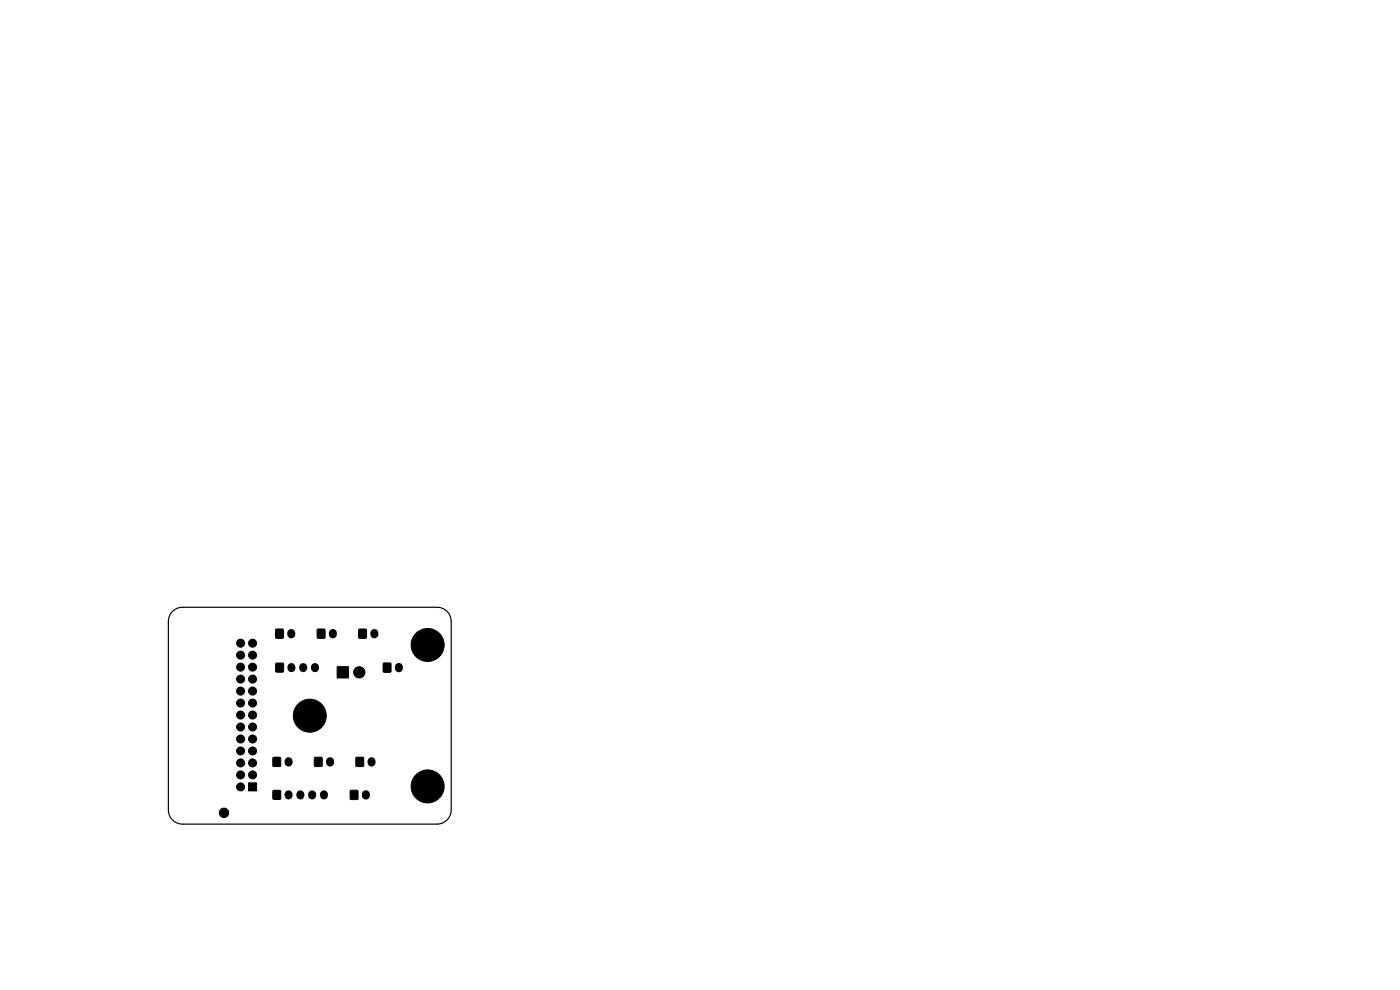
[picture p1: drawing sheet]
<svg xmlns="http://www.w3.org/2000/svg" width="297mm" height="210mm" viewBox="0 0 297 210" stroke-linecap="round" stroke-linejoin="round" font-family="sans-serif">
<g fill="#000" stroke="#000" stroke-width=".21">
<path d="M58.5 133.5h1.6v1.8h-1.6zM67.3 133.5h1.6v1.8h-1.6zM76.1 133.5h1.6v1.8h-1.6zM58.5 140.7h1.6v1.8h-1.6zM71.5 141.4h2.4v2.4h-2.4zM81.3 140.7h1.6v1.8h-1.6zM52.7 166.1h1.7v1.7h-1.7zM57.9 167.7h1.6v1.8h-1.6zM57.9 160.7h1.6v1.8h-1.6zM66.7 160.7h1.6v1.8h-1.6zM74.3 167.7h1.6v1.8h-1.6zM75.5 160.7h1.6v1.8h-1.6z"/>
<circle cx="51" cy="139" r=".85"/>
<circle cx="51" cy="136.4" r=".85"/>
<circle cx="53.6" cy="139" r=".85"/>
<circle cx="53.6" cy="136.4" r=".85"/>
<circle cx="90.7" cy="136.8" r="3.5"/>
<circle cx="51" cy="151.7" r=".85"/>
<circle cx="51" cy="159.3" r=".85"/>
<circle cx="51" cy="149.1" r=".85"/>
<circle cx="51" cy="146.6" r=".85"/>
<circle cx="51" cy="156.8" r=".85"/>
<circle cx="51" cy="144.1" r=".85"/>
<circle cx="51" cy="154.2" r=".85"/>
<circle cx="51" cy="141.5" r=".85"/>
<circle cx="53.6" cy="151.7" r=".85"/>
<circle cx="53.6" cy="149.1" r=".85"/>
<circle cx="53.6" cy="159.3" r=".85"/>
<circle cx="53.6" cy="156.8" r=".85"/>
<circle cx="53.6" cy="146.6" r=".85"/>
<circle cx="53.6" cy="144.1" r=".85"/>
<circle cx="53.6" cy="141.5" r=".85"/>
<circle cx="53.6" cy="154.2" r=".85"/>
<circle cx="65.7" cy="151.8" r="3.5"/>
<circle cx="76.2" cy="142.6" r="1.2"/>
<circle cx="47.5" cy="172.4" r="1"/>
<circle cx="51" cy="164.4" r=".85"/>
<circle cx="51" cy="166.9" r=".85"/>
<circle cx="51" cy="161.8" r=".85"/>
<circle cx="53.6" cy="164.4" r=".85"/>
<circle cx="53.6" cy="161.8" r=".85"/>
<circle cx="90.7" cy="166.8" r="3.5"/>
</g>
<g fill="none" stroke="#000" stroke-width="1.7">
<path d="M61.8 134.3v.3M70.6 134.3v.3M79.4 134.3v.3M61.8 141.5v.2M64.3 141.5v.2M66.8 141.5v.2M84.6 141.5v.3M61.2 161.5v.3M61.2 168.5v.2M63.7 168.5v.2M66.2 168.5v.2M68.7 168.5v.2"/>
<path d="M70 161.5v.3M77.6 168.5v.3M78.8 161.5v.3"/>
</g>
<g fill="none" stroke="#000" stroke-width=".25">
<path d="M36.7 129.6l.8-.5 1.2-.3h54a3 3 0 0 1 3 3v40a3 3 0 0 1-3 3h-54a3 3 0 0 1-3-3v-40l.2-1z"/>
<circle cx="90.7" cy="136.8" r="1.75"/>
<circle cx="65.7" cy="151.8" r="1.75"/>
<circle cx="90.7" cy="166.8" r="1.75"/>
</g>
</svg>
